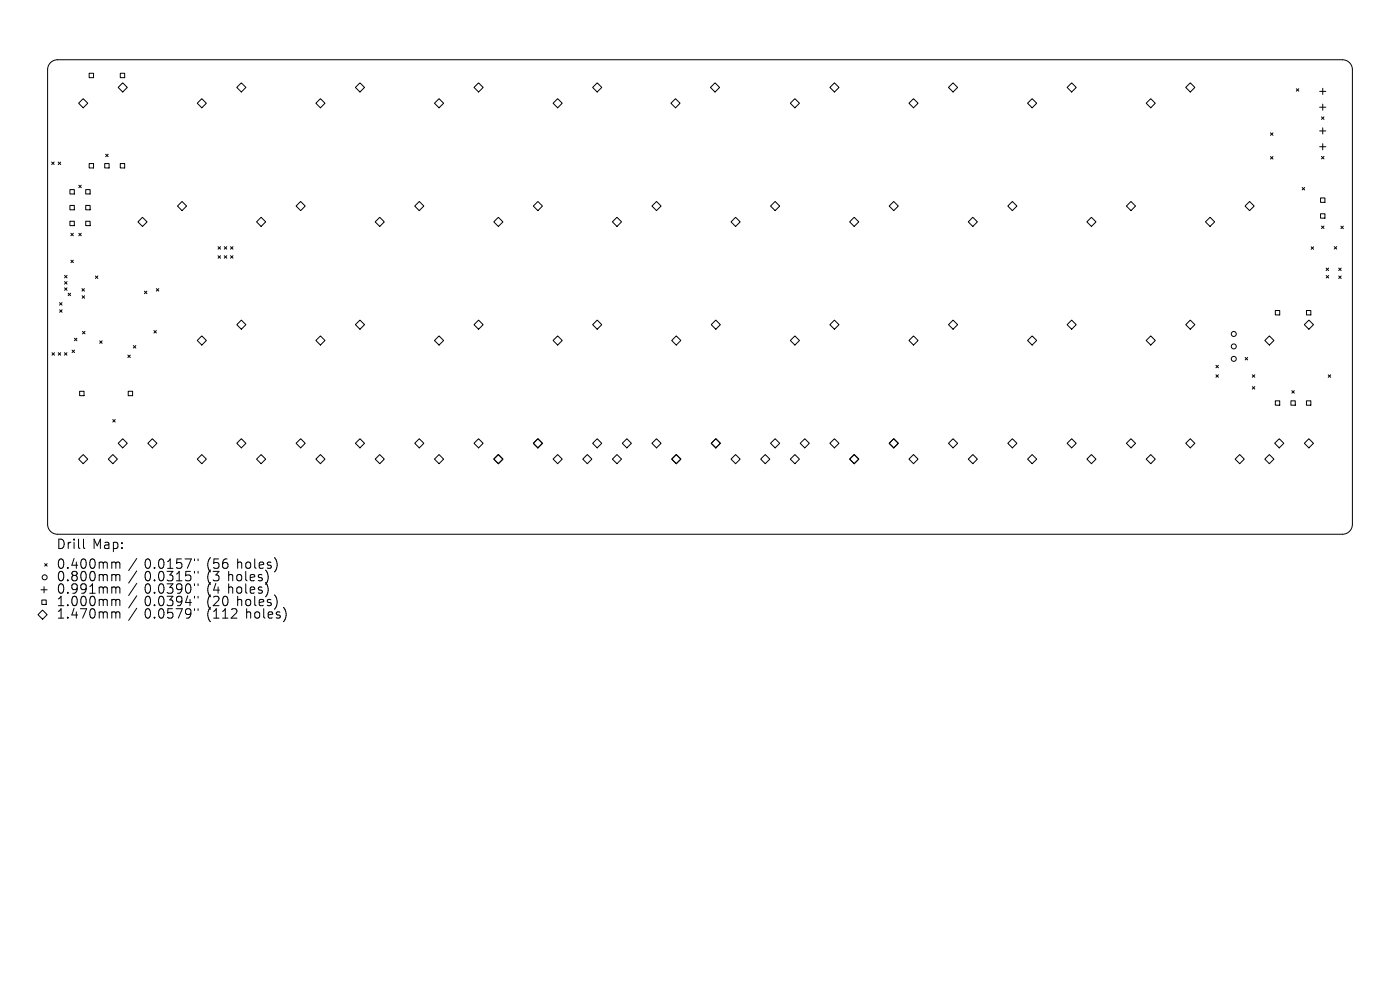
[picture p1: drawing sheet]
<svg xmlns="http://www.w3.org/2000/svg" width="297mm" height="210mm" viewBox="0 0 297 210" stroke-linecap="round" stroke-linejoin="round" font-family="sans-serif">
<defs><g id="words">
<g font-size="2.8">
<text x="12" y="116.9">Drill</text>
<text x="19.6" y="116.9">Map:</text>
<text x="12" y="121.1">0.400mm</text>
<text x="12" y="123.7">0.800mm</text>
<text x="30.6" y="121.1">0.0157&quot;</text>
<text x="30.6" y="123.7">0.0315&quot;</text>
<text x="43.9" y="121.1">(56</text>
<text x="43.9" y="123.7">(3</text>
<text x="48.4" y="123.7">holes)</text>
<text x="50.3" y="121.1">holes)</text>
<text x="12" y="126.4">0.991mm</text>
<text x="12" y="129">1.000mm</text>
<text x="12" y="131.6">1.470mm</text>
<text x="30.6" y="126.4">0.0390&quot;</text>
<text x="30.6" y="129">0.0394&quot;</text>
<text x="30.6" y="131.6">0.0579&quot;</text>
<text x="43.9" y="126.4">(4</text>
<text x="43.9" y="129">(20</text>
<text x="43.9" y="131.6">(112</text>
<text x="48.4" y="126.4">holes)</text>
<text x="50.3" y="129">holes)</text>
<text x="52.2" y="131.6">holes)</text>
</g>
</g></defs>
<g fill="none" stroke="#000" stroke-width=".21">
<path d="M10.7 13.3l.6-.4 .9-.2h272.6a2.1 2.1 0 0 1 2.1 2.1v96.4a2.1 2.1 0 0 1-2.1 2.1h-272.6a2.1 2.1 0 0 1-2.1-2.1v-96.4l.2-1zM18.9 15.5h.9v1h-.9zM25.5 15.5h1v1h-1zM26 17.6l1 .9-1 1-.9-1zM50.2 18.5l1-.9 1 .9-1 1zM75.4 18.5l1-.9 .9 .9-.9 1zM100.6 18.5l.9-.9 1 .9-1 1zM125.7 18.5l1-.9 1 .9-1 1zM151.7 17.6l1 .9-1 1-1-1zM177 17.6l1 .9-1 1-1-1zM202.2 17.6l1 .9-1 1-1-1zM227.3 17.6l1 .9-1 1-.9-1z"/>
<path d="M252.5 17.6l1 .9-1 1-1-1zM275 18.8l.5 .5M275.5 18.8l-.5 .5M280 19.4h1.3M280.6 18.7v1.3M11 34.4l.5 .5M11.5 34.4l-.5 .5M12.4 34.4l.5 .5M12.9 34.4l-.5 .5M16.7 21.9l.9-1 1 1-1 1zM16.7 39.3l.5 .5M17.2 39.3l-.5 .5"/>
<path d="M18.9 34.7h.9v.9h-.9zM22.2 34.7h.9v.9h-.9zM22.4 32.7l.5 .5M22.9 32.7l-.5 .5M25.5 34.7h1v.9h-1zM41.8 21.9l1-1 1 1-1 1zM67 21.9l1-1 .9 1-.9 1zM92.2 21.9l.9-1 1 1-1 1zM117.3 21.9l1-1 1 1-1 1zM142.3 21.9l1-1 1 1-1 1zM167.7 21.9l.9-1 1 1-1 1zM192.8 21.9l1-1 1 1-1 1z"/>
<path d="M218 21.9l1-1 .9 1-.9 1zM243.2 21.9l.9-1 1 1-1 1zM269.5 28.2l.6 .5M269.5 33.2l.6 .5M270.1 28.2l-.6 .5M270.1 33.2l-.6 .5M276.3 39.8l.5 .5M276.8 39.8l-.5 .5M280 22.7h1.3M280 27.8h1.3M280 31.1h1.3M280.3 24.8l.6 .5"/>
<path d="M280.3 33.2l.6 .5M280.6 22.1v1.3M280.6 27.1v1.3M280.6 30.5v1.3M280.9 24.8l-.6 .5M280.9 33.2l-.6 .5M13.7 58.4l.5 .5M13.7 59.7l.5 .6M14.2 58.4l-.5 .5M14.2 59.7l-.5 .6M14.8 40.2h1v1h-1zM14.8 43.6h1v.9h-1z"/>
<path d="M14.8 46.9h1v1h-1zM15 49.5l.6 .5M15 55.2l.6 .5M15.6 49.5l-.6 .5M15.6 55.2l-.6 .5M16.7 49.5l.5 .5M17.2 49.5l-.5 .5M18.2 40.2h.9v1h-.9zM18.2 43.6h.9v.9h-.9zM18.2 46.9h.9v1h-.9zM20.2 58.5l.6 .6M20.8 58.5l-.6 .6"/>
<path d="M29.3 47.1l.9-1 1 1-1 .9zM38.6 42.7l1 1-1 1-1-1zM46.3 52.3l.5 .6M46.3 54.3l.5 .5M46.8 52.3l-.5 .6M46.8 54.3l-.5 .5M47.6 52.3l.5 .6M47.6 54.2l.5 .6M48.1 52.3l-.5 .6M48.1 54.2l-.5 .6M48.9 52.3l.5 .6M48.9 54.2l.5 .6"/>
<path d="M49.4 52.3l-.5 .6M49.4 54.2l-.5 .6M54.4 47.1l1-1 1 1-1 .9zM63.8 42.7l1 1-1 1-1-1zM79.6 47.1l1-1 .9 1-.9 .9zM88.9 42.7l1 1-1 1-.9-1zM104.8 47.1l.9-1 1 1-1 .9zM114.1 42.7l1 1-1 1-1-1zM129.9 47.1l1-1 1 1-1 .9zM139.3 42.7l.9 1-.9 1-1-1zM155.1 47.1l1-1 .9 1-.9 .9zM164.4 42.7l1 1-1 1-.9-1z"/>
<path d="M180.2 47.1l1-1 1 1-1 .9zM188.6 43.7l1-1 1 1-1 1zM206.4 46.1l.9 1-.9 .9-1-.9zM213.8 43.7l1-1 .9 1-.9 1zM231.5 46.1l1 1-1 .9-.9-.9zM239.9 42.7l1 1-1 1-.9-1zM256.7 46.1l1 1-1 .9-1-.9zM265.1 42.7l1 1-1 1-1-1zM278.2 52.4l.5 .5M278.7 52.4l-.5 .5M280.1 42h1v.9h-1zM280.1 45.3h1v1h-1z"/>
<path d="M280.3 47.9l.6 .6M280.9 47.9l-.6 .6M281.3 56.9l.6 .5M281.3 58.4l.6 .6M281.9 56.9l-.6 .5M281.9 58.4l-.6 .6M283.1 52.3l.5 .5M283.6 52.3l-.5 .5M284 56.9l.5 .5M284 58.5l.5 .6M284.5 48l.5 .5M284.5 56.9l-.5 .5"/>
<path d="M284.5 58.5l-.5 .6M285 48l-.5 .5M11 74.8l.6 .5M11.6 74.8l-.6 .5M12.4 74.8l.5 .5M12.6 64.2l.6 .5M12.7 65.7l.5 .5M12.9 74.8l-.5 .5M13.2 64.2l-.6 .5M13.2 65.7l-.5 .5M13.7 74.8l.5 .5M13.7 61.1l.5 .5"/>
<path d="M14.2 74.8l-.5 .5M14.2 61.1l-.5 .5M14.5 62.2l.5 .5M15 62.2l-.5 .5M15.3 74.3l.5 .5M15.8 71.7l.5 .6M15.8 74.3l-.5 .5M16.3 71.7l-.5 .6M17.4 61.2l.5 .6M17.4 62.7l.6 .6M17.5 70.3l.5 .5M17.9 61.2l-.5 .6"/>
<path d="M18 62.7l-.6 .6M18 70.3l-.5 .5M21.1 72.3l.6 .5M21.7 72.3l-.6 .5M27.1 75.3l.5 .5M27.6 75.3l-.5 .5M28.3 73.3l.5 .5M28.8 73.3l-.5 .5M30.6 61.8l.6 .5M31.2 61.8l-.6 .5M32.7 70.1l.5 .5M33.2 61.2l.5 .6"/>
<path d="M33.2 70.1l-.5 .5M33.7 61.2l-.5 .6M42.8 71.3l1 .9-1 1-1-1zM51.2 67.9l1 1-1 .9-1-.9zM68 71.3l.9 .9-.9 1-1-1zM76.4 67.9l.9 1-.9 .9-1-.9zM93.1 71.3l1 .9-1 1-.9-1zM100.6 68.9l.9-1 1 1-1 .9zM118.3 71.3l1 .9-1 1-1-1zM126.7 67.9l1 1-1 .9-1-.9zM142.5 72.2l1-.9 .9 .9-.9 1zM151.9 67.9l.9 1-.9 .9-1-.9z"/>
<path d="M167.7 72.2l.9-.9 1 .9-1 1zM177 67.9l1 1-1 .9-1-.9zM192.8 72.2l1-.9 1 .9-1 1zM202.2 67.9l1 1-1 .9-1-.9zM219 71.3l.9 .9-.9 1-1-1zM227.3 67.9l1 1-1 .9-.9-.9zM244.1 71.3l1 .9-1 1-.9-1zM252.5 67.9l1 1-1 .9-1-.9zM258 77.5l.5 .5M258 79.5l.5 .5M258.5 77.5l-.5 .5M258.5 79.5l-.5 .5"/>
<path d="M264.2 75.8l.5 .6M264.7 75.8l-.5 .6M265.7 79.5l.5 .5M266.2 79.5l-.5 .5M269.3 71.3l1 .9-1 1-1-1zM270.6 65.9h.9v.9h-.9zM277.2 65.9h.9v.9h-.9zM277.7 67.9l.9 1-.9 .9-1-.9zM281.8 79.5l.5 .5M282.3 79.5l-.5 .5M16.9 83h.9v.9h-.9zM17.6 96.4l1 1-1 1-.9-1z"/>
<path d="M23.9 89l.5 .5M23.9 96.4l1 1-1 1-.9-1zM24.4 89l-.5 .5M25.1 94l.9-.9 1 .9-1 1zM27.2 83h.9v.9h-.9zM31.4 94l.9-.9 1 .9-1 1zM42.8 96.4l1 1-1 1-1-1zM50.2 94l1-.9 1 .9-1 1zM54.4 97.4l1-1 1 1-1 1zM62.8 94l1-.9 1 .9-1 1zM68 96.4l.9 1-.9 1-1-1zM75.4 94l1-.9 .9 .9-.9 1z"/>
<path d="M79.6 97.4l1-1 .9 1-.9 1zM88 94l.9-.9 1 .9-1 1zM93.1 96.4l1 1-1 1-.9-1zM100.6 94l.9-.9 1 .9-1 1zM105.7 96.4l1 1-1 1-.9-1zM113.1 94l1-.9 1 .9-1 1zM118.3 96.4l1 1-1 1-1-1zM123.6 97.4l1-1 1 1-1 1zM125.7 94l1-.9 1 .9-1 1zM130.9 96.4l1 1-1 1-1-1zM132 94l1-.9 1 .9-1 1zM138.3 94l1-.9 .9 .9-.9 1z"/>
<path d="M142.5 97.4l1-1 .9 1-.9 1zM150.9 94l1-.9 .9 .9-.9 1zM156.1 96.4l.9 1-.9 1-1-1zM162.3 96.4l1 1-1 1-.9-1zM163.5 94l.9-.9 1 .9-1 1zM167.7 97.4l.9-1 1 1-1 1zM169.8 94l.9-.9 1 .9-1 1zM176 94l1-.9 1 .9-1 1zM181.2 96.4l1 1-1 1-1-1zM188.6 94l1-.9 1 .9-1 1zM193.8 96.4l1 1-1 1-1-1zM201.2 94l1-.9 1 .9-1 1z"/>
<path d="M206.4 96.4l.9 1-.9 1-1-1zM213.8 94l1-.9 .9 .9-.9 1zM219 96.4l.9 1-.9 1-1-1zM226.4 94l.9-.9 1 .9-1 1zM231.5 96.4l1 1-1 1-.9-1zM239 94l.9-.9 1 .9-1 1zM244.1 96.4l1 1-1 1-.9-1zM252.5 93.1l1 .9-1 1-1-1zM263 96.4l1 1-1 1-1-1zM265.7 82l.5 .5M266.2 82l-.5 .5M269.3 96.4l1 1-1 1-1-1z"/>
<path d="M270.4 94l1-.9 1 .9-1 1zM270.6 85h.9v1h-.9zM273.9 85h.9v1h-.9zM274.1 82.9l.5 .5M274.6 82.9l-.5 .5M277.2 85h.9v1h-.9zM277.7 93.1l.9 .9-.9 1-1-1zM9.5 119.6l.5 .5M10 119.6l-.5 .5M17.7 114.4v1.7l.3 .3M24.3 119.2l.3 .3M24.6 119.5v1.1"/>
<path d="M24.6 119.5l.3-.3 .4 .1 .1 1.3M29 118.5l-1.7 2.5M41.3 118.6v.3M42 118.6v.3M58.7 119.1v1.4M8.1 130.4l.9-1 1 1-1 1zM8.7 125.1h1.3M8.9 127.3h.9v.9h-.9zM9.3 124.5v1.3M24.3 121.9l.3 .3M24.3 124.5l.3 .3M24.3 127.2l.3 .2"/>
<path d="M24.3 129.8l.3 .3M24.6 122.2v1M24.6 124.8v1M24.6 127.4v1.1M24.6 130.1v1M24.6 122.2l.3-.3 .4 .1 .1 1.2M24.6 124.8l.3-.3 .4 .1 .1 1.2M24.6 127.4l.3-.2h.4l.1 1.3M24.6 130.1l.3-.3 .4 .1 .1 1.2M29 121.1l-1.7 2.6M29 123.7l-1.7 2.6M29 126.4l-1.7 2.6"/>
<path d="M29 129l-1.7 2.6M41.3 121.2v.4M41.3 123.8v.4M41.3 126.5v.4M41.3 129.1v.4M42 121.2v.4M42 123.8v.4M42 126.5v.4M42 129.1v.4M56.8 124.4v1.3M56.9 122.3l-.1 .8M58.7 127.1v1.3"/>
<path d="M60.6 129.7v1.3"/>
<circle cx="261.7" cy="70.8" r=".53"/>
<circle cx="261.7" cy="73.5" r=".53"/>
<circle cx="261.7" cy="76.1" r=".53"/>
<circle cx="9.5" cy="122.5" r=".53"/>
</g>
<use href="#words"/>
</svg>
